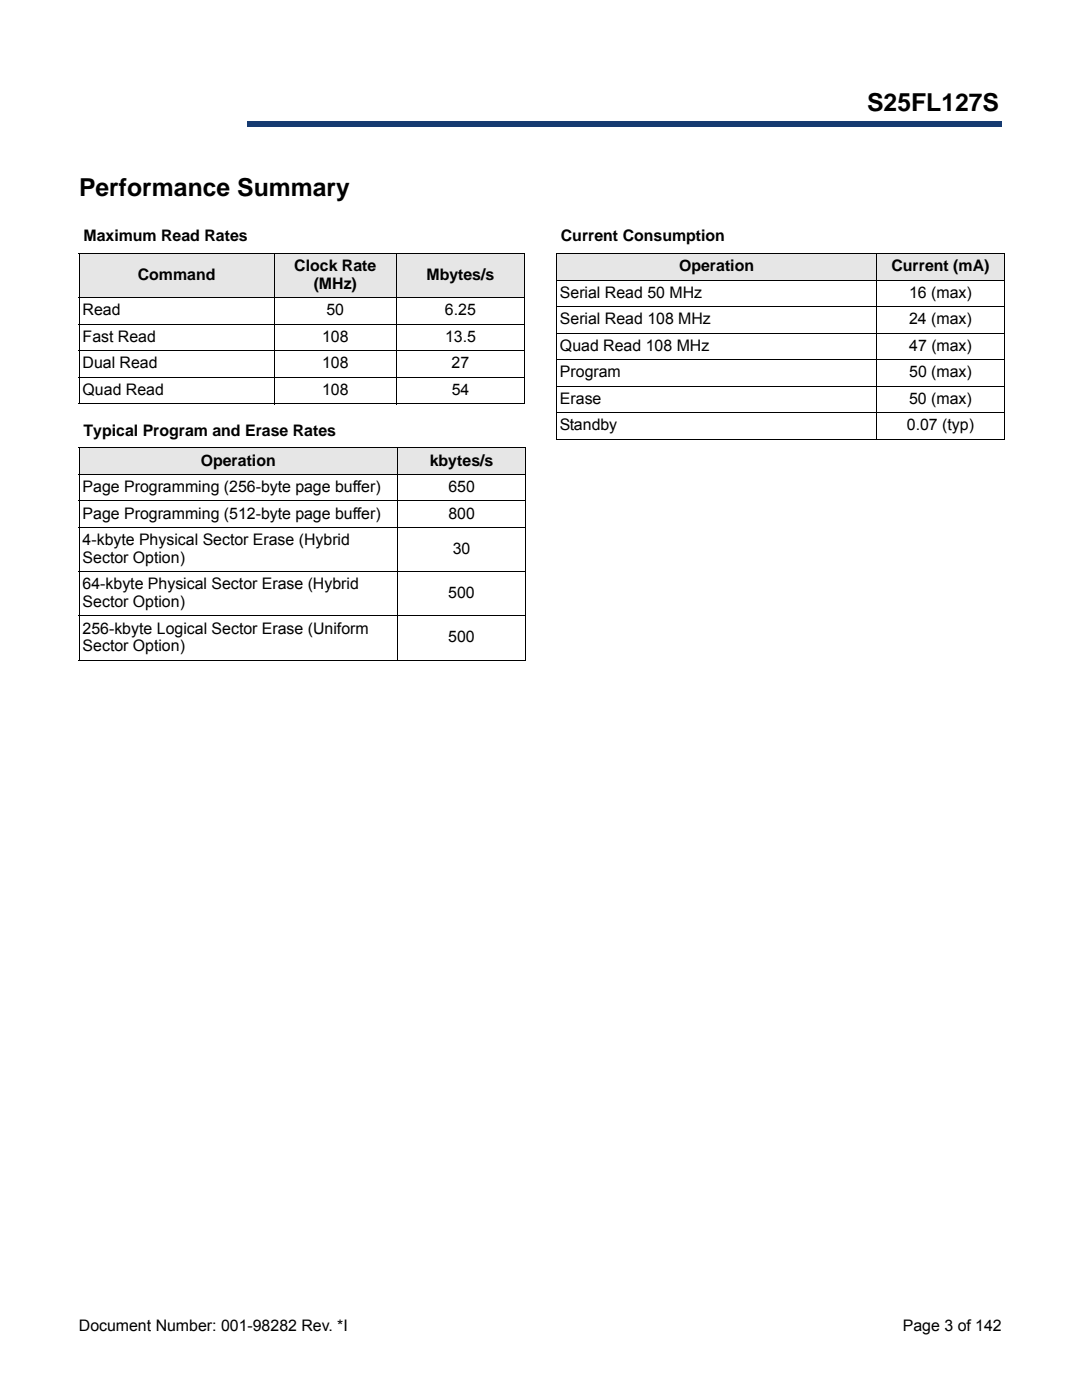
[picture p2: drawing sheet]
<svg xmlns="http://www.w3.org/2000/svg" width="216mm" height="279mm" viewBox="0 0 216 279" stroke-linecap="round" stroke-linejoin="round" font-family="sans-serif">
<defs><g id="words">
<g font-size="4.9">
<text x="173" y="22.2">S25FL127S</text>
<text x="15.8" y="39.1">Performance Summary</text>
</g>
<g font-size="3.2">
<text x="16.7" y="48.1">Maximum Read Rates</text>
<text x="111.9" y="48.1">Current Consumption</text>
<text x="27.5" y="55.9">Command</text>
<text x="58.7" y="54.1">Clock Rate</text>
<text x="62.6" y="57.6">(MHz)</text>
<text x="85.1" y="55.9">Mbytes/s</text>
<text x="111.7" y="59.4">Serial Read 50 MHz</text>
<text x="135.5" y="54.1">Operation</text>
<text x="177.9" y="54.1">Current (mA)</text>
<text x="181.4" y="59.4">16 (max)</text>
<text x="16.5" y="62.9">Read</text>
<text x="65.1" y="62.9">50</text>
<text x="88.8" y="62.9">6.25</text>
<text x="111.7" y="64.7">Serial Read 108 MHz</text>
<text x="181.4" y="64.7">24 (max)</text>
<text x="16.5" y="68.2">Fast Read</text>
<text x="64.3" y="68.2">108</text>
<text x="88.8" y="68.2">13.5</text>
<text x="111.7" y="70">Quad Read 108 MHz</text>
<text x="181.4" y="70">47 (max)</text>
<text x="16.5" y="73.5">Dual Read</text>
<text x="64.3" y="73.5">108</text>
<text x="90.1" y="73.5">27</text>
<text x="111.7" y="75.3">Program</text>
<text x="181.4" y="75.3">50 (max)</text>
<text x="16.5" y="78.8">Quad Read</text>
<text x="64.3" y="78.8">108</text>
<text x="90.1" y="78.8">54</text>
<text x="111.7" y="80.6">Erase</text>
<text x="181.4" y="80.6">50 (max)</text>
<text x="16.7" y="86.9">Typical Program and Erase Rates</text>
<text x="111.7" y="85.9">Standby</text>
<text x="181" y="85.9">0.07 (typ)</text>
<text x="40" y="92.9">Operation</text>
<text x="85.8" y="92.9">kbytes/s</text>
<text x="16.5" y="98.2">Page Programming (256-byte page buffer)</text>
<text x="89.5" y="98.2">650</text>
<text x="16.5" y="103.5">Page Programming (512-byte page buffer)</text>
<text x="89.5" y="103.5">800</text>
<text x="16.5" y="108.8">4-kbyte Physical Sector Erase (Hybrid</text>
<text x="16.5" y="112.3">Sector Option)</text>
<text x="90.3" y="110.6">30</text>
<text x="16.5" y="117.6">64-kbyte Physical Sector Erase (Hybrid</text>
<text x="89.5" y="119.4">500</text>
<text x="16.5" y="121.1">Sector Option)</text>
<text x="16.5" y="126.4">256-kbyte Logical Sector Erase (Uniform</text>
<text x="16.5" y="130">Sector Option)</text>
<text x="89.5" y="128.2">500</text>
<text x="15.7" y="265.6">Document Number: 001-98282 Rev. *I</text>
<text x="180.1" y="265.6">Page 3 of 142</text>
</g>
</g></defs>
<path d="M49.3 24.3h150.5v1h-150.5z" fill="#163b71"/>
<path d="M49.3 24.3h150.6" fill="none" stroke="#163b71" stroke-width=".2"/>
<path d="M199.7 24.3h.2v1h-.2z" fill="#163b71"/>
<path d="M49.3 25.3h150.5" fill="none" stroke="#163b71" stroke-width=".2"/>
<path d="M49.3 24.3h.1v1h-.1z" fill="#163b71"/>
<path d="M16.1 16.1h32.4v10h-32.4z" fill="#fff"/>
<g fill="#e6e6e6">
<path d="M15.8 50.6h38.9v8.8h-38.9z"/>
<path d="M54.7 50.6h24.4v8.8h-24.4z"/>
<path d="M79.1 50.6h25.6v8.8h-25.6z"/>
<path d="M15.8 89.4h63.5v5.3h-63.5z"/>
<path d="M79.3 89.4h25.6v5.3h-25.6z"/>
</g>
<g fill="none" stroke="#000" stroke-width=".2">
<path d="M15.7 50.6h89.1M15.7 59.4h89.1M15.8 50.7v29.8M54.7 50.5v30.2M79.1 50.5v30.2M104.7 50.7v29.8M15.7 64.7h89.1M15.7 70h89.1M15.7 75.3h89.1M15.7 80.6h89.1M15.7 89.4h89.3M15.7 94.7h89.3"/>
<path d="M15.7 100h89.3M15.8 89.5v42.1M79.3 89.3v42.5M104.9 89.5v42.1M15.7 105.3h89.3M15.7 114.1h89.3M15.7 122.9h89.3M15.7 131.7h89.3"/>
</g>
<g fill="#e6e6e6">
<path d="M111 50.6h64v5.3h-64z"/>
<path d="M175 50.6h25.4v5.3h-25.4z"/>
</g>
<path d="M110.9 50.6h89.6M110.9 55.9h89.6M111 50.7v36.8M175 50.5v37.2M200.4 50.7v36.8M110.9 61.2h89.6M110.9 66.5h89.6M110.9 71.8h89.6M110.9 77h89.6M110.9 82.3h89.6M110.9 87.6h89.6" fill="none" stroke="#000" stroke-width=".2"/>
<use href="#words"/>
</svg>
